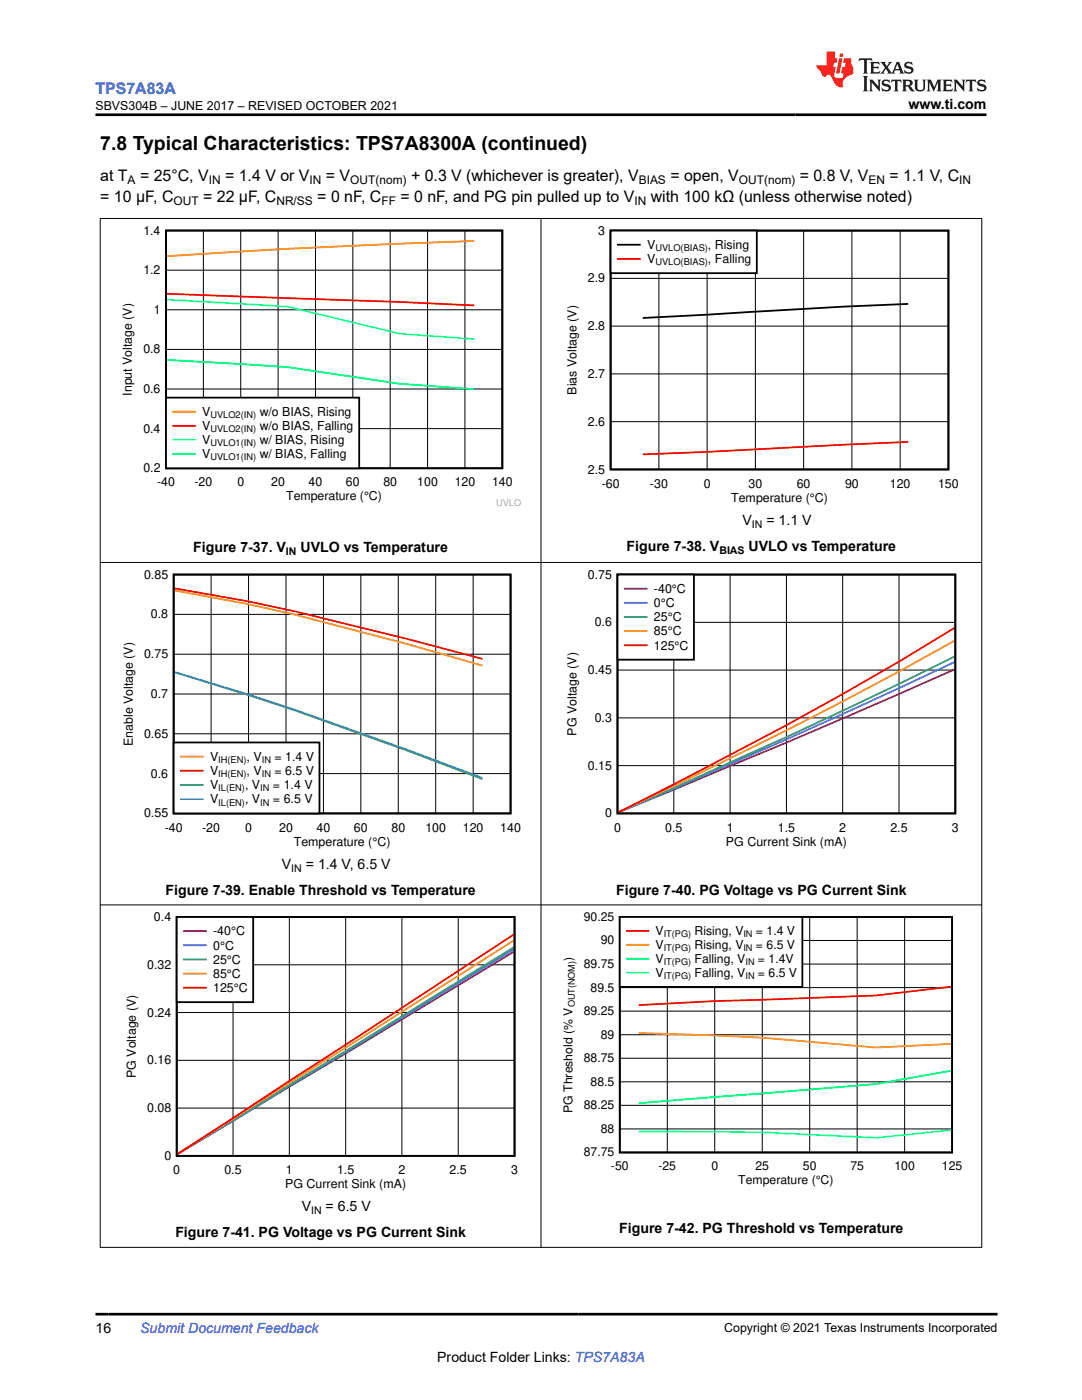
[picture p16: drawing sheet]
<svg xmlns="http://www.w3.org/2000/svg" width="216mm" height="279mm" viewBox="0 0 216 279" stroke-linecap="round" stroke-linejoin="round" font-family="sans-serif">
<defs><g id="words">
<text font-size="3.9" x="20" y="29.9">7.8 Typical Characteristics: TPS7A8300A (continued)</text>
<text font-size="3.2" fill="#00f" x="19" y="18.7">TPS7A83A</text>
<g font-size="3.2">
<text x="20" y="40.3">= 10 μF, C</text>
<text x="20" y="36.1">at T</text>
<text x="27.9" y="36.1">= 25°C, V</text>
<text x="40.5" y="40.3">= 22 μF, C</text>
<text x="44.9" y="36.1">= 1.4 V or V</text>
<text x="63.3" y="40.3">= 0 nF, C</text>
<text x="65" y="36.1">= V</text>
<text x="79.9" y="40.3">= 0 nF, and PG pin pulled up to V</text>
<text x="82" y="36.1">+ 0.3 V (whichever is greater), V</text>
<text x="129.9" y="40.3">with 100 kΩ (unless otherwise noted)</text>
<text x="133.8" y="36.1">= open, V</text>
<text x="159.6" y="36.1">= 0.8 V, V</text>
<text x="177.5" y="36.1">= 1.1 V, C</text>
</g>
<g font-size="2.8">
<text x="181.3" y="21.8">www.ti.com</text>
<text x="148.1" y="104.7">V</text>
<text x="152.9" y="104.7">= 1.1 V</text>
<text x="38.6" y="110.2">Figure 7-37. V</text>
<text x="60" y="110.2">UVLO vs Temperature</text>
<text x="125" y="109.9">Figure 7-38. V</text>
<text x="149.4" y="109.9">UVLO vs Temperature</text>
<text x="56.2" y="173.4">V</text>
<text x="61" y="173.4">= 1.4 V, 6.5 V</text>
<text x="33" y="178.6">Figure 7-39. Enable Threshold vs Temperature</text>
<text x="122.9" y="178.6">Figure 7-40. PG Voltage vs PG Current Sink</text>
<text x="60.2" y="241.7">V</text>
<text x="65" y="241.7">= 6.5 V</text>
<text x="35" y="246.9">Figure 7-41. PG Voltage vs PG Current Sink</text>
<text x="123.6" y="246.2">Figure 7-42. PG Threshold vs Temperature</text>
<text x="19" y="266.1">16</text>
<text x="87.2" y="271.7">Product Folder Links: TPS7A83A</text>
</g>
<text font-size="2.8" fill="#00f" x="28" y="266.1">Submit Document Feedback</text>
<g font-size="2.5">
<text x="19" y="21.9">SBVS304B – JUNE 2017 – REVISED OCTOBER 2021</text>
<text x="28.6" y="46.8">1.4</text>
<text x="119.4" y="46.8">3</text>
<text x="129.1" y="49.7">V</text>
<text x="129.1" y="52.5">V</text>
<text x="141.3" y="49.7">, Rising</text>
<text x="141.3" y="52.5">, Falling</text>
<text x="28.6" y="54.7">1.2</text>
<text x="117.3" y="56.4">2.9</text>
<text x="30.7" y="62.6">1</text>
<text x="117.3" y="65.9">2.8</text>
<text x="28.6" y="70.5">0.8</text>
<text x="117.3" y="75.4">2.7</text>
<text x="26.3" y="78.9" transform="rotate(-90 26.3 78.9)">Input Voltage (V)</text>
<text x="28.6" y="78.4">0.6</text>
<text x="40.4" y="83">V</text>
<text x="51.8" y="83">w/o BIAS, Rising</text>
<text x="115" y="78.8" transform="rotate(-90 115 78.8)">Bias Voltage (V)</text>
<text x="28.6" y="86.4">0.4</text>
<text x="40.4" y="85.9">V</text>
<text x="40.4" y="88.7">V</text>
<text x="51.8" y="85.9">w/o BIAS, Falling</text>
<text x="51.8" y="88.7">w/ BIAS, Rising</text>
<text x="117.3" y="85">2.6</text>
<text x="28.6" y="94.3">0.2</text>
<text x="40.4" y="91.5">V</text>
<text x="51.8" y="91.5">w/ BIAS, Falling</text>
<text x="117.3" y="94.5">2.5</text>
<text x="31.3" y="97.1">-40</text>
<text x="38.8" y="97.1">-20</text>
<text x="47.4" y="97.1">0</text>
<text x="54.1" y="97.1">20</text>
<text x="57.1" y="99.9">Temperature (°C)</text>
<text x="61.6" y="97.1">40</text>
<text x="69" y="97.1">60</text>
<text x="76.5" y="97.1">80</text>
<text x="83.3" y="97.1">100</text>
<text x="90.7" y="97.1">120</text>
<text x="98.2" y="97.1">140</text>
<text x="120.1" y="97.3">-60</text>
<text x="129.7" y="97.3">-30</text>
<text x="140.4" y="97.3">0</text>
<text x="145.9" y="100.1">Temperature (°C)</text>
<text x="149.4" y="97.3">30</text>
<text x="159" y="97.3">60</text>
<text x="168.6" y="97.3">90</text>
<text x="177.6" y="97.3">120</text>
<text x="187.2" y="97.3">150</text>
<text x="28.7" y="115.5">0.85</text>
<text x="117.3" y="115.5">0.75</text>
<text x="130.5" y="118.4">-40°C</text>
<text x="30.1" y="123.4">0.8</text>
<text x="118.7" y="125">0.6</text>
<text x="130.5" y="121.2">0°C</text>
<text x="130.5" y="124">25°C</text>
<text x="28.7" y="131.4">0.75</text>
<text x="130.5" y="126.8">85°C</text>
<text x="130.5" y="129.6">125°C</text>
<text x="117.3" y="134.5">0.45</text>
<text x="30.1" y="139.3">0.7</text>
<text x="26.5" y="148.9" transform="rotate(-90 26.5 148.9)">Enable Voltage (V)</text>
<text x="28.7" y="147.3">0.65</text>
<text x="115" y="146.8" transform="rotate(-90 115 146.8)">PG Voltage (V)</text>
<text x="118.7" y="144.1">0.3</text>
<text x="30.1" y="155.2">0.6</text>
<text x="41.9" y="151.9">V</text>
<text x="41.9" y="154.7">V</text>
<text x="49.2" y="151.9">, V</text>
<text x="49.2" y="154.7">, V</text>
<text x="54.8" y="151.9">= 1.4 V</text>
<text x="54.8" y="154.7">= 6.5 V</text>
<text x="117.3" y="153.6">0.15</text>
<text x="41.9" y="157.5">V</text>
<text x="41.9" y="160.3">V</text>
<text x="48.9" y="157.5">, V</text>
<text x="48.9" y="160.3">, V</text>
<text x="54.5" y="157.5">= 1.4 V</text>
<text x="54.5" y="160.3">= 6.5 V</text>
<text x="28.7" y="163.1">0.55</text>
<text x="32.9" y="166">-40</text>
<text x="40.3" y="166">-20</text>
<text x="48.9" y="166">0</text>
<text x="55.7" y="166">20</text>
<text x="63.2" y="166">40</text>
<text x="70.6" y="166">60</text>
<text x="78.1" y="166">80</text>
<text x="84.9" y="166">100</text>
<text x="92.4" y="166">120</text>
<text x="99.8" y="166">140</text>
<text x="120.8" y="163.1">0</text>
<text x="122.5" y="166">0</text>
<text x="132.7" y="166">0.5</text>
<text x="145" y="166">1</text>
<text x="155.2" y="166">1.5</text>
<text x="167.5" y="166">2</text>
<text x="177.7" y="166">2.5</text>
<text x="189.9" y="166">3</text>
<text x="58.6" y="168.8">Temperature (°C)</text>
<text x="144.8" y="168.8">PG Current Sink (mA)</text>
<text x="30.7" y="183.8">0.4</text>
<text x="42.5" y="186.7">-40°C</text>
<text x="42.5" y="189.5">0°C</text>
<text x="29.4" y="193.4">0.32</text>
<text x="42.5" y="192.3">25°C</text>
<text x="42.5" y="195.2">85°C</text>
<text x="42.5" y="198">125°C</text>
<text x="29.4" y="202.9">0.24</text>
<text x="27.1" y="215.1" transform="rotate(-90 27.1 215.1)">PG Voltage (V)</text>
<text x="29.4" y="212.4">0.16</text>
<text x="29.4" y="222">0.08</text>
<text x="32.8" y="231.5">0</text>
<text x="34.6" y="234.3">0</text>
<text x="44.8" y="234.3">0.5</text>
<text x="56.9" y="237.1">PG Current Sink (mA)</text>
<text x="57.1" y="234.3">1</text>
<text x="67.3" y="234.3">1.5</text>
<text x="79.5" y="234.3">2</text>
<text x="89.7" y="234.3">2.5</text>
<text x="102" y="234.3">3</text>
<text x="144.5" y="265.8">Copyright © 2021 Texas Instruments Incorporated</text>
</g>
<g font-size="2.4">
<text x="25.5" y="36.7">A</text>
<text x="34.6" y="40.9">OUT</text>
<text x="41.7" y="36.7">IN</text>
<text x="55.2" y="40.9">NR/SS</text>
<text x="61.8" y="36.7">IN</text>
<text x="69.9" y="36.7">OUT(nom)</text>
<text x="76.1" y="40.9">FF</text>
<text x="126.6" y="40.9">IN</text>
<text x="127.5" y="36.7">BIAS</text>
<text x="147.4" y="36.7">OUT(nom)</text>
<text x="173.3" y="36.7">EN</text>
<text x="191.4" y="36.7">IN</text>
<text x="116.5" y="183.8">90.25</text>
<text x="114.3" y="191.7" transform="rotate(-90 114.3 191.7)">)</text>
<text x="119.9" y="188.5">90</text>
<text x="130.8" y="186.6">V</text>
<text x="130.8" y="189.4">V</text>
<text x="138.6" y="186.6">Rising, V</text>
<text x="138.6" y="189.4">Rising, V</text>
<text x="150.8" y="186.6">= 1.4 V</text>
<text x="150.8" y="189.4">= 6.5 V</text>
<text x="116.5" y="193.2">89.75</text>
<text x="117.9" y="197.9">89.5</text>
<text x="130.8" y="192.2">V</text>
<text x="130.8" y="195">V</text>
<text x="138.6" y="192.2">Falling, V</text>
<text x="138.6" y="195">Falling, V</text>
<text x="151.2" y="192.2">= 1.4V</text>
<text x="151.2" y="195">= 6.5 V</text>
<text x="116.5" y="202.6">89.25</text>
<text x="119.9" y="207.3">89</text>
<text x="116.5" y="212">88.75</text>
<text x="116.5" y="221.4">88.25</text>
<text x="117.9" y="216.7">88.5</text>
<text x="114.3" y="222.1" transform="rotate(-90 114.3 222.1)">PG Threshold (% V</text>
<text x="119.9" y="226.1">88</text>
<text x="116.5" y="230.8">87.75</text>
<text x="121.9" y="233.6">-50</text>
<text x="131.4" y="233.6">-25</text>
<text x="141.9" y="233.6">0</text>
<text x="150.7" y="233.6">25</text>
<text x="160.2" y="233.6">50</text>
<text x="169.7" y="233.6">75</text>
<text x="178.5" y="233.6">100</text>
<text x="188" y="233.6">125</text>
<text x="147.3" y="236.4">Temperature (°C)</text>
</g>
<g font-size="2.1">
<text x="150" y="105.3">IN</text>
<text x="57.1" y="110.8">IN</text>
<text x="143.5" y="110.5">BIAS</text>
<text x="58.1" y="173.9">IN</text>
<text x="62.1" y="242.3">IN</text>
</g>
<g font-size="1.9">
<text x="130.8" y="50.1">UVLO(BIAS)</text>
<text x="130.8" y="53">UVLO(BIAS)</text>
<text x="43.6" y="152.3">IH(EN)</text>
<text x="43.6" y="155.1">IH(EN)</text>
<text x="52.2" y="152.3">IN</text>
<text x="52.2" y="155.1">IN</text>
<text x="43.6" y="157.9">IL(EN)</text>
<text x="43.6" y="160.8">IL(EN)</text>
<text x="51.9" y="157.9">IN</text>
<text x="51.9" y="160.8">IN</text>
</g>
<g font-size="1.8">
<text x="42" y="83.5">UVLO2(IN)</text>
<text x="42" y="86.3">UVLO2(IN)</text>
<text x="42" y="89.1">UVLO1(IN)</text>
<text x="42" y="91.9">UVLO1(IN)</text>
<text x="132.4" y="187.1">IT(PG)</text>
<text x="132.4" y="189.8">IT(PG)</text>
<text x="148.3" y="187.1">IN</text>
<text x="148.3" y="189.8">IN</text>
<text x="132.4" y="192.6">IT(PG)</text>
<text x="132.4" y="195.4">IT(PG)</text>
<text x="148.7" y="192.6">IN</text>
<text x="148.7" y="195.4">IN</text>
<text x="114.7" y="201.1" transform="rotate(-90 114.7 201.1)">OUT(NOM)</text>
</g>
<text font-size="1.8" fill="#a8a8a8" x="99" y="101">UVLO</text>
</g></defs>
<path d="M33.1 46h67.1v47.5h-67.1z" fill="none" stroke="#000" stroke-width=".36"/>
<g fill="none" stroke="#000" stroke-width=".2">
<path d="M33.1 53.9h67.1M40.6 46v47.5M48 46v47.5M55.5 46v47.5M63 46v47.5M70.4 46v47.5M77.9 46v47.5M85.3 46v47.5M92.8 46v47.5M33.1 77.6h67.1M33.1 69.7h67.1M33.1 61.8h67.1"/>
<path d="M33.1 85.5h67.1"/>
</g>
<path d="M94.6 48.1a1594.6 1594.6 0 0 0-61.3 3" fill="none" stroke="#ff6500" stroke-width=".36"/>
<path d="M33.3 58.6l46.4 1.7 14.9 .7" fill="none" stroke="#f00" stroke-width=".36"/>
<path d="M33.3 59.8l24.1 1.4 22.3 5.4 14.9 1.1" fill="none" stroke="#01ffff" stroke-width=".36"/>
<path d="M33.3 71.8l24.1 1.5 22.3 3.3 14.9 1.1" fill="none" stroke="#01ff00" stroke-width=".36"/>
<path d="M33.1 79.4h38.6v14h-38.6z" fill-rule="evenodd" fill="#fff"/>
<path d="M33.1 79.4h38.6v14.1h-38.6z" fill="none" stroke="#000" stroke-width=".36"/>
<path d="M34.6 82.2h4.3" fill="none" stroke="#ff6500" stroke-width=".36"/>
<path d="M34.6 85h4.3" fill="none" stroke="#f00" stroke-width=".36"/>
<path d="M34.6 87.8h4.3" fill="none" stroke="#01ffff" stroke-width=".36"/>
<path d="M34.6 90.6h4.3" fill="none" stroke="#01ff00" stroke-width=".36"/>
<path d="M112.7 45h78.5v55.7h-78.5z" fill-rule="evenodd" fill="#fff"/>
<path d="M121.8 46h67.4v47.7h-67.4zM181.2 60.7l-12.8 .5-40.1 2.3" fill="none" stroke="#000" stroke-width=".36"/>
<path d="M121.8 55.6h67.5M131.5 46v47.7M141.1 46v47.7M150.7 46v47.7M160.4 46v47.7M170 46v47.7M179.6 46v47.7M121.8 74.6h67.5M121.8 65.1h67.5M121.8 84.2h67.5" fill="none" stroke="#000" stroke-width=".2"/>
<path d="M181.2 88.2l-40.1 2-12.8 .5" fill="none" stroke="#f00" stroke-width=".36"/>
<path d="M121.8 46h29.2v8.5h-29.2z" fill-rule="evenodd" fill="#fff"/>
<path d="M121.8 46h29.2v8.5h-29.2zM123.3 48.8h4.4" fill="none" stroke="#000" stroke-width=".36"/>
<path d="M123.3 51.7h4.4" fill="none" stroke="#f00" stroke-width=".36"/>
<path d="M24.1 113.7h79.8v55.6h-79.8z" fill-rule="evenodd" fill="#fff"/>
<path d="M34.7 114.7h67.2v47.6h-67.2z" fill="none" stroke="#000" stroke-width=".36"/>
<g fill="none" stroke="#000" stroke-width=".2">
<path d="M42.1 114.7v47.6M49.6 114.7v47.6M57.1 114.7v47.6M64.5 114.7v47.6M72 114.7v47.6M79.5 114.7v47.6M86.9 114.7v47.6M94.4 114.7v47.6M34.7 138.5h67.2M34.7 130.6h67.2M34.7 122.6h67.2M34.7 154.4h67.2"/>
<path d="M34.7 146.4h67.2"/>
</g>
<path d="M34.8 117.8l14.8 2.8 9.3 2.1 22.4 5.8 15 4.3" fill="none" stroke="#ff9800" stroke-width=".36"/>
<path d="M34.8 117.4l14.8 2.6 9.3 2 22.4 5.5 15 4" fill="none" stroke="#f00" stroke-width=".36"/>
<path d="M34.8 134.2a732.4 732.4 0 0 1 61.5 21.3" fill="none" stroke="#329865" stroke-width=".36"/>
<path d="M34.8 134.1a734.3 734.3 0 0 1 61.5 21.1" fill="none" stroke="#32cccc" stroke-width=".36"/>
<path d="M34.7 148.2h29v14.1h-29z" fill-rule="evenodd" fill="#fff"/>
<path d="M34.7 148.2h29v14.1h-29z" fill="none" stroke="#000" stroke-width=".36"/>
<path d="M36.1 151h4.4" fill="none" stroke="#ff9800" stroke-width=".36"/>
<path d="M36.1 153.8h4.4" fill="none" stroke="#f00" stroke-width=".36"/>
<path d="M36.1 156.6h4.4" fill="none" stroke="#329865" stroke-width=".36"/>
<path d="M36.1 159.5h4.4" fill="none" stroke="#32cccc" stroke-width=".36"/>
<path d="M112.7 113.7h78.5v55.6h-78.5z" fill-rule="evenodd" fill="#fff"/>
<path d="M123.2 114.7h67.4v47.6h-67.4z" fill="none" stroke="#000" stroke-width=".36"/>
<path d="M134.4 114.7v47.6M145.7 114.7v47.6M156.9 114.7v47.6M168.1 114.7v47.6M179.4 114.7v47.6M123.2 133.7h67.4M123.2 124.2h67.4M123.2 152.8h67.4M123.2 143.3h67.4" fill="none" stroke="#000" stroke-width=".2"/>
<path d="M190.4 133.6a2111.9 2111.9 0 0 1-67 28.5" fill="none" stroke="#7f007f" stroke-width=".36"/>
<path d="M190.4 132.1a1701.9 1701.9 0 0 1-67 30" fill="none" stroke="#3265ff" stroke-width=".36"/>
<path d="M190.4 131.1a1436.6 1436.6 0 0 1-67 31" fill="none" stroke="#329865" stroke-width=".36"/>
<path d="M190.4 127.9a1019.1 1019.1 0 0 1-67 34.2" fill="none" stroke="#ff9800" stroke-width=".36"/>
<path d="M190.4 125.3a658.4 658.4 0 0 1-44.7 25.4l-22.3 11.4" fill="none" stroke="#f00" stroke-width=".36"/>
<path d="M123.2 114.7h15.3v17h-15.3z" fill-rule="evenodd" fill="#fff"/>
<path d="M123.2 114.7h15.3v17h-15.3z" fill="none" stroke="#000" stroke-width=".36"/>
<path d="M124.7 117.5h4.3" fill="none" stroke="#7f007f" stroke-width=".36"/>
<path d="M124.7 120.3h4.3" fill="none" stroke="#3265ff" stroke-width=".36"/>
<path d="M124.7 123.1h4.3" fill="none" stroke="#329865" stroke-width=".36"/>
<path d="M124.7 126h4.3" fill="none" stroke="#ff9800" stroke-width=".36"/>
<path d="M124.7 128.8h4.3" fill="none" stroke="#f00" stroke-width=".36"/>
<path d="M24.7 182h78.6v55.7h-78.6z" fill-rule="evenodd" fill="#fff"/>
<path d="M35.3 183h67.4v47.7h-67.4z" fill="none" stroke="#000" stroke-width=".36"/>
<path d="M35.3 192.5h67.4M46.5 183v47.7M57.7 183v47.7M69 183v47.7M80.2 183v47.7M91.4 183v47.7M35.3 211.6h67.4M35.3 202.1h67.4M35.3 221.1h67.4" fill="none" stroke="#000" stroke-width=".2"/>
<path d="M102.5 190l-67 40.3" fill="none" stroke="#7f007f" stroke-width=".36"/>
<path d="M102.5 189.5l-67 40.8" fill="none" stroke="#3265ff" stroke-width=".36"/>
<path d="M102.5 189.1l-67 41.2" fill="none" stroke="#329865" stroke-width=".36"/>
<path d="M102.5 187.7l-67 42.6" fill="none" stroke="#ff9800" stroke-width=".36"/>
<path d="M102.5 186.5l-67 43.8" fill="none" stroke="#f00" stroke-width=".36"/>
<path d="M35.3 183h15.2v17h-15.2z" fill-rule="evenodd" fill="#fff"/>
<path d="M35.3 183h15.2v17h-15.2z" fill="none" stroke="#000" stroke-width=".36"/>
<path d="M36.7 185.8h4.4" fill="none" stroke="#7f007f" stroke-width=".36"/>
<path d="M36.7 188.7h4.4" fill="none" stroke="#3265ff" stroke-width=".36"/>
<path d="M36.7 191.5h4.4" fill="none" stroke="#329865" stroke-width=".36"/>
<path d="M36.7 194.3h4.4" fill="none" stroke="#ff9800" stroke-width=".36"/>
<path d="M36.7 197.1h4.4" fill="none" stroke="#f00" stroke-width=".36"/>
<path d="M111.9 182h80.1v54.9h-80.1z" fill-rule="evenodd" fill="#fff"/>
<path d="M123.7 183h66.3v47h-66.3z" fill="none" stroke="#000" stroke-width=".35"/>
<g fill="none" stroke="#000" stroke-width=".2">
<path d="M123.7 197.1h66.3M123.7 192.4h66.3M123.7 187.7h66.3M133.1 183v47M142.6 183v47M152.1 183v47M161.6 183v47M171 183v47M180.5 183v47M123.7 215.9h66.3M123.7 211.2h66.3M123.7 206.5h66.3"/>
<path d="M123.7 201.8h66.3M123.7 225.3h66.3M123.7 220.6h66.3"/>
</g>
<path d="M189.8 196.9l-15 1.8-32.2 1.1-15.1 .8" fill="none" stroke="#f00" stroke-width=".35"/>
<path d="M127.5 206.2l24.6 .9 22.7 2 15-.8" fill="none" stroke="#ff9800" stroke-width=".35"/>
<path d="M189.8 213.7l-15 2.6-47.3 3.9" fill="none" stroke="#01ff00" stroke-width=".35"/>
<path d="M189.8 225.5l-15 1.6-22.7-1.1-24.6-.2" fill="none" stroke="#01ffff" stroke-width=".35"/>
<path d="M123.7 183h36.4v14h-36.4z" fill-rule="evenodd" fill="#fff"/>
<path d="M123.7 183h36.4v14h-36.4z" fill="none" stroke="#000" stroke-width=".35"/>
<path d="M125.1 185.8h4.3" fill="none" stroke="#f00" stroke-width=".35"/>
<path d="M125.1 188.6h4.3" fill="none" stroke="#ff9800" stroke-width=".35"/>
<path d="M125.1 191.3h4.3" fill="none" stroke="#01ff00" stroke-width=".35"/>
<path d="M125.1 194.1h4.3" fill="none" stroke="#01ffff" stroke-width=".35"/>
<path d="M19.9 43.6h176.1M20 43.5v205.5M107.9 43.5v205.5M195.9 43.5v205.5M19.9 112.2h176.1M19.9 180.6h176.1M19.9 248.9h176.1" fill="none" stroke="#000" stroke-width=".2"/>
<path d="M171.5 11.6l-.2 .6 .5-.2h.6v.1v2.2l-.2 .4h1l-.2-.4v-2.2v-.1h.5l.5 .2-.1-.6zM173.6 12.4l.2 .3v1.6l-.2 .4h1.9l.1-.6a1.08 1.08 0 0 1-1.3 .2v-.7h.6l.4 .2v-.7l-.4 .2h-.6v-.5l.2-.2a1 1 0 0 1 1 .3l-.1-.5zM175.7 12.4l.9 1.1-1 1.2h.9l-.2-.2 .5-.8 .4 .8-.2 .2h1.6l-.2-.2 .2-.5h.9l.1 .5-.1 .2h.9l-.2-.4-.8-1.9h-.5l-.9 2.1-.9-1.1 .9-1h-.8l.2 .2-.4 .6-.4-.6 .2-.2zM179 12.8l.4 1h-.7zM180.7 12.5a.65 .65 0 0 0-.2 .7 .65 .65 0 0 0 .6 .5l.6 .1 .1 .3a.79 .79 0 0 1-.7 .4 .79 .79 0 0 1-.7-.5l.1 .7 .2-.1a.93 .93 0 0 0 1.1 0 .93 .93 0 0 0 .4-.9 1.46 1.46 0 0 0-1.2-.6l-.1-.3a1.09 1.09 0 0 1 1.2 .2l-.2-.6-.1 .1-.5-.2zM172.2 15.2l.2 .4v2.2l-.2 .4h1l-.2-.4v-2.2l.2-.4zM173.4 15.9l.2 .4v1.5l-.2 .4h.8l-.3-.4 .1-1.3 1.6 1.8v-2l.2-.4h-.7l.1 .2 .1 1.1-1.2-1.3zM176.2 16a.65 .65 0 0 0-.2 .8 .65 .65 0 0 0 .6 .4l.6 .2 .1 .2a.79 .79 0 0 1-.7 .4 .79 .79 0 0 1-.7-.5l.1 .7 .2-.1a.93 .93 0 0 0 1.1 .1 .93 .93 0 0 0 .4-1 1.46 1.46 0 0 0-1.2-.5l-.1-.4a1.09 1.09 0 0 1 1.2 .2l-.1-.6-.2 .1-.5-.1zM177.9 15.9l-.1 .6a.63 .63 0 0 1 .8-.3v1.6l-.3 .4h1l-.2-.4v-1.6a.66 .66 0 0 1 .8 .3l-.1-.6zM180 15.9l.2 .4v1.5l-.2 .4h1l-.2-.2-.1-.7h.5l.1 .2a.79 .79 0 0 0 1.2 .6l-1-.9a.61 .61 0 0 0 .6-.6 .61 .61 0 0 0-.5-.7zM180.8 16.2h.1a.47 .47 0 0 1 .5 .1 .47 .47 0 0 1 .1 .5l-.1 .1-.7 .1zM182.3 15.9l.2 .2a2.27 2.27 0 0 0 .4 2 1.04 1.04 0 0 0 1.7-.7v-1.3l.2-.2h-.8l.2 .4v1.1a.6 .6 0 0 1-.6 .6 .6 .6 0 0 1-.6-.6v-1.1l.3-.4zM184.9 15.9l.2 .4v1.5l-.2 .4h.8l-.3-.4v-1.4l.9 1.9 .9-1.9v1.4l-.3 .4h1l-.2-.4v-1.5l.2-.4h-.8l-.7 1.5-.6-1.5zM188.1 15.9l.2 .4v1.5l-.2 .4h1.9l.1-.6a1.09 1.09 0 0 1-1.3 .2v-.7h.6l.4 .2v-.6l-.4 .2h-.6v-.6l.2-.1a1.01 1.01 0 0 1 1 .3l-.1-.6zM190.2 15.9l.3 .4v1.5l-.3 .4h.8l-.2-.4v-1.3l1.6 1.8v-2l.2-.4h-.7l.2 .2v1.1l-1.2-1.3zM192.8 15.9l-.1 .6a.63 .63 0 0 1 .8-.3v1.6l-.3 .4h1l-.2-.4v-1.6a.66 .66 0 0 1 .8 .3l-.1-.6zM195.2 16a.65 .65 0 0 0-.2 .8 .65 .65 0 0 0 .6 .4l.6 .2 .2 .2a.79 .79 0 0 1-.7 .4 .79 .79 0 0 1-.7-.5l.1 .7 .2-.1a.93 .93 0 0 0 1 .1 .93 .93 0 0 0 .5-1 1.46 1.46 0 0 0-1.3-.5v-.4a1.09 1.09 0 0 1 1.2 .2l-.2-.6-.2 .1-.5-.1z" fill="#231f20"/>
<path d="M164.9 10.3v2.7h-2l.1 .4 .8 1a.95 .95 0 0 0 1 .9 .59 .59 0 0 1 .5-.4 .59 .59 0 0 1 .5 .3l.4 .8a1.59 1.59 0 0 0 2.1 1.4 1.61 1.61 0 0 1 1-2.3l1-.3-.1-1.5a1.59 1.59 0 0 1-.3-1.7h-1.5l-.2 .9h.6l-.2 .9h-.5l-.2 .9v.3l.4 .1-.1 .9h-.7a.73 .73 0 0 1-1-.7l.3-1.5h-.5l.1-.9h.5l.2-.9h-.5v-1.3zM167.4 11.6l-.6 3.1h.7l.6-3.1zM167.6 10.7l-.1 .6h.7l.1-.6z" fill="#ed1c24"/>
<path d="M19 22.9h177.8M19 262.3h180" fill="none" stroke="#000" stroke-width=".53"/>
<use href="#words"/>
</svg>
